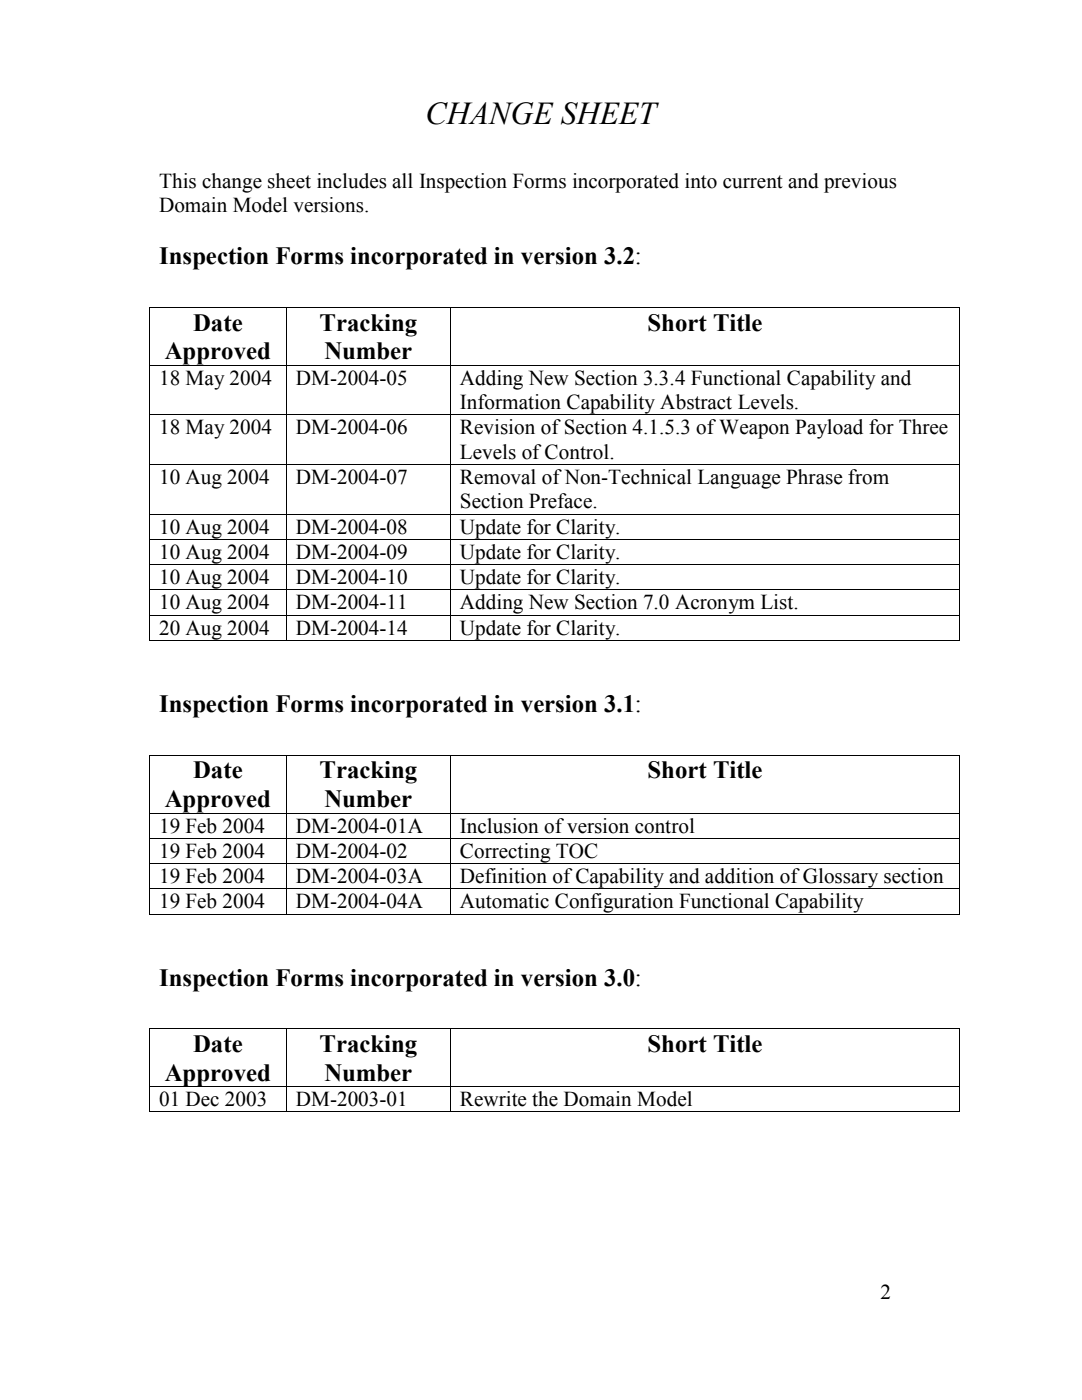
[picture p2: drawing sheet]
<svg xmlns="http://www.w3.org/2000/svg" width="216mm" height="279mm" viewBox="0 0 216 279" stroke-linecap="round" stroke-linejoin="round" font-family="sans-serif">
<defs><g id="words">
<text font-size="6.3" x="84.9" y="24.8">CHANGE SHEET</text>
<g font-size="5">
<text x="31.7" y="52.7">Inspection Forms incorporated in version 3.2:</text>
<text x="38.5" y="66">Date</text>
<text x="63.8" y="66">Tracking</text>
<text x="129.2" y="66">Short Title</text>
<text x="32.9" y="71.7">Approved</text>
<text x="64.7" y="71.7">Number</text>
<text x="31.7" y="142.1">Inspection Forms incorporated in version 3.1:</text>
<text x="38.5" y="155.4">Date</text>
<text x="63.8" y="155.4">Tracking</text>
<text x="129.2" y="155.4">Short Title</text>
<text x="32.9" y="161">Approved</text>
<text x="64.7" y="161">Number</text>
<text x="31.7" y="196.7">Inspection Forms incorporated in version 3.0:</text>
<text x="38.5" y="210">Date</text>
<text x="63.8" y="210">Tracking</text>
<text x="129.2" y="210">Short Title</text>
<text x="32.9" y="215.6">Approved</text>
<text x="64.7" y="215.6">Number</text>
</g>
<g font-size="4.2">
<text x="31.7" y="37.5">This change sheet includes all Inspection Forms incorporated into current and previous</text>
<text x="31.7" y="42.3">Domain Model versions.</text>
<text x="31.7" y="76.8">18 May 2004</text>
<text x="59.1" y="76.8">DM-2004-05</text>
<text x="91.8" y="76.8">Adding New Section 3.3.4 Functional Capability and</text>
<text x="91.8" y="81.6">Information Capability Abstract Levels.</text>
<text x="31.7" y="86.7">18 May 2004</text>
<text x="59.1" y="86.7">DM-2004-06</text>
<text x="91.8" y="86.7">Revision of Section 4.1.5.3 of Weapon Payload for Three</text>
<text x="91.8" y="91.5">Levels of Control.</text>
<text x="31.7" y="96.6">10 Aug 2004</text>
<text x="59.1" y="96.6">DM-2004-07</text>
<text x="91.8" y="96.6">Removal of Non-Technical Language Phrase from</text>
<text x="91.8" y="101.4">Section Preface.</text>
<text x="31.7" y="106.5">10 Aug 2004</text>
<text x="59.1" y="106.5">DM-2004-08</text>
<text x="91.8" y="106.5">Update for Clarity.</text>
<text x="31.7" y="111.5">10 Aug 2004</text>
<text x="59.1" y="111.5">DM-2004-09</text>
<text x="91.8" y="111.5">Update for Clarity.</text>
<text x="31.7" y="116.6">10 Aug 2004</text>
<text x="59.1" y="116.6">DM-2004-10</text>
<text x="91.8" y="116.6">Update for Clarity.</text>
<text x="31.7" y="121.6">10 Aug 2004</text>
<text x="59.1" y="121.6">DM-2004-11</text>
<text x="91.8" y="121.6">Adding New Section 7.0 Acronym List.</text>
<text x="31.7" y="126.7">20 Aug 2004</text>
<text x="59.1" y="126.7">DM-2004-14</text>
<text x="91.8" y="126.7">Update for Clarity.</text>
<text x="31.7" y="166.2">19 Feb 2004</text>
<text x="59.1" y="166.2">DM-2004-01A</text>
<text x="91.8" y="166.2">Inclusion of version control</text>
<text x="31.7" y="171.2">19 Feb 2004</text>
<text x="59.1" y="171.2">DM-2004-02</text>
<text x="91.8" y="171.2">Correcting TOC</text>
<text x="31.7" y="176.2">19 Feb 2004</text>
<text x="59.1" y="176.2">DM-2004-03A</text>
<text x="91.8" y="176.2">Definition of Capability and addition of Glossary section</text>
<text x="31.7" y="181.3">19 Feb 2004</text>
<text x="59.1" y="181.3">DM-2004-04A</text>
<text x="91.8" y="181.3">Automatic Configuration Functional Capability</text>
<text x="31.7" y="220.7">01 Dec 2003</text>
<text x="59.1" y="220.7">DM-2003-01</text>
<text x="91.8" y="220.7">Rewrite the Domain Model</text>
<text x="175.7" y="259.3">2</text>
</g>
</g></defs>
<g fill="#000">
<path d="M29.8 61.3h.1v.1h-.1zM29.8 72.8h.1v.1h-.1zM57.1 61.3h.1v.1h-.1zM57.1 72.8h.1v.1h-.1zM89.8 61.3h.2v.1h-.2zM89.8 72.8h.2v.1h-.2zM191.4 61.3h.2v.1h-.2zM191.4 72.8h.2v.1h-.2zM29.8 82.7h.1v.1h-.1zM29.8 92.6h.1v.2h-.1zM57.1 82.7h.1v.1h-.1zM57.1 92.6h.1v.2h-.1z"/>
<path d="M89.8 82.7h.2v.1h-.2zM89.8 92.6h.2v.2h-.2zM191.4 82.7h.2v.1h-.2zM191.4 92.6h.2v.2h-.2zM29.8 102.5h.1v.2h-.1zM29.8 107.6h.1v.1h-.1zM29.8 112.6h.1v.2h-.1zM29.8 117.6h.1v.2h-.1zM57.1 102.5h.1v.2h-.1zM57.1 107.6h.1v.1h-.1zM57.1 112.6h.1v.2h-.1zM57.1 117.6h.1v.2h-.1z"/>
<path d="M89.8 102.5h.2v.2h-.2zM89.8 107.6h.2v.1h-.2zM89.8 112.6h.2v.2h-.2zM89.8 117.6h.2v.2h-.2zM191.4 102.5h.2v.2h-.2zM191.4 107.6h.2v.1h-.2zM191.4 112.6h.2v.2h-.2zM191.4 117.6h.2v.2h-.2zM29.8 122.7h.1v.2h-.1zM29.8 127.7h.1v.2h-.1zM57.1 122.7h.1v.2h-.1zM57.1 127.7h.1v.2h-.1z"/>
<path d="M89.8 122.7h.2v.2h-.2zM89.8 127.7h.2v.2h-.2zM191.4 122.7h.2v.2h-.2zM191.4 127.7h.2v.2h-.2zM29.8 150.6h.1v.2h-.1zM57.1 150.6h.1v.2h-.1zM89.8 150.6h.2v.2h-.2zM191.4 150.6h.2v.2h-.2zM29.8 162.2h.1v.1h-.1zM29.8 167.2h.1v.2h-.1zM29.8 172.3h.1v.1h-.1zM29.8 177.3h.1v.2h-.1z"/>
<path d="M57.1 162.2h.1v.1h-.1zM57.1 167.2h.1v.2h-.1zM57.1 172.3h.1v.1h-.1zM57.1 177.3h.1v.2h-.1zM89.8 162.2h.2v.1h-.2zM89.8 167.2h.2v.2h-.2zM89.8 172.3h.2v.1h-.2zM89.8 177.3h.2v.2h-.2zM191.4 162.2h.2v.1h-.2zM191.4 167.2h.2v.2h-.2zM191.4 172.3h.2v.1h-.2zM191.4 177.3h.2v.2h-.2z"/>
<path d="M29.8 182.3h.1v.2h-.1zM57.1 182.3h.1v.2h-.1zM89.8 182.3h.2v.2h-.2zM191.4 182.3h.2v.2h-.2zM29.8 205.2h.1v.2h-.1zM29.8 216.7h.1v.2h-.1zM57.1 205.2h.1v.2h-.1zM57.1 216.7h.1v.2h-.1zM89.8 205.2h.2v.2h-.2zM89.8 216.7h.2v.2h-.2zM191.4 205.2h.2v.2h-.2zM191.4 216.7h.2v.2h-.2z"/>
<path d="M29.8 221.8h.1v.2h-.1zM57.1 221.8h.1v.2h-.1zM89.8 221.8h.2v.2h-.2zM191.4 221.8h.2v.2h-.2z"/>
</g>
<g fill="none" stroke="#000" stroke-width=".2">
<path d="M29.8 61.4v11.4M29.8 72.9v9.8M29.9 61.3h27.2M29.9 72.9h27.2M57.1 61.4v11.4M57.1 72.9v9.8M57.2 61.3h32.6M57.2 72.9h32.6M89.9 61.4v11.4M89.9 72.9v9.8M90 61.3h101.4M90 72.9h101.4"/>
<path d="M191.5 61.4v11.4M191.5 72.9v9.8M29.8 82.8v9.8M29.8 92.8v9.7M29.9 82.8h27.2M29.9 92.7h27.2M57.1 82.8v9.8M57.1 92.8v9.7M57.2 82.8h32.6M57.2 92.7h32.6M89.9 82.8v9.8M89.9 92.8v9.7"/>
<path d="M90 82.8h101.4M90 92.7h101.4M191.5 82.8v9.8M191.5 92.8v9.7M29.8 102.7v4.9M29.8 107.7v4.9M29.8 112.8v4.8M29.8 117.8v4.9M29.9 102.6h27.2M29.9 107.7h27.2M29.9 112.7h27.2M29.9 117.7h27.2"/>
<path d="M57.1 102.7v4.9M57.1 107.7v4.9M57.1 112.8v4.8M57.1 117.8v4.9M57.2 102.6h32.6M57.2 107.7h32.6M57.2 112.7h32.6M57.2 117.7h32.6M89.9 102.7v4.9M89.9 107.7v4.9M89.9 112.8v4.8M89.9 117.8v4.9"/>
<path d="M90 102.6h101.4M90 107.7h101.4M90 112.7h101.4M90 117.7h101.4M191.5 102.7v4.9M191.5 107.7v4.9M191.5 112.8v4.8M191.5 117.8v4.9M29.8 122.9v4.8M29.9 122.8h27.2M29.9 127.8h27.2M57.1 122.9v4.8"/>
<path d="M57.2 122.8h32.6M57.2 127.8h32.6M89.9 122.9v4.8M90 122.8h101.4M90 127.8h101.4M191.5 122.9v4.8M29.8 150.8v11.4M29.9 150.7h27.2M57.1 150.8v11.4M57.2 150.7h32.6M89.9 150.8v11.4M90 150.7h101.4"/>
<path d="M191.5 150.8v11.4M29.8 162.3v4.9M29.8 167.4v4.9M29.8 172.4v4.9M29.8 177.5v4.8M29.9 162.3h27.2M29.9 167.3h27.2M29.9 172.3h27.2M29.9 177.4h27.2M57.1 162.3v4.9M57.1 167.4v4.9M57.1 172.4v4.9"/>
<path d="M57.1 177.5v4.8M57.2 162.3h32.6M57.2 167.3h32.6M57.2 172.3h32.6M57.2 177.4h32.6M89.9 162.3v4.9M89.9 167.4v4.9M89.9 172.4v4.9M89.9 177.5v4.8M90 162.3h101.4M90 167.3h101.4M90 172.3h101.4"/>
<path d="M90 177.4h101.4M191.5 162.3v4.9M191.5 167.4v4.9M191.5 172.4v4.9M191.5 177.5v4.8M29.9 182.4h27.2M57.2 182.4h32.6M90 182.4h101.4M29.8 205.4v11.3M29.8 216.9v4.9M29.9 205.3h27.2M29.9 216.8h27.2"/>
<path d="M57.1 205.4v11.3M57.1 216.9v4.9M57.2 205.3h32.6M57.2 216.8h32.6M89.9 205.4v11.3M89.9 216.9v4.9M90 205.3h101.4M90 216.8h101.4M191.5 205.4v11.3M191.5 216.9v4.9M29.9 221.9h27.2M57.2 221.9h32.6"/>
<path d="M90 221.9h101.4"/>
</g>
<use href="#words"/>
</svg>
